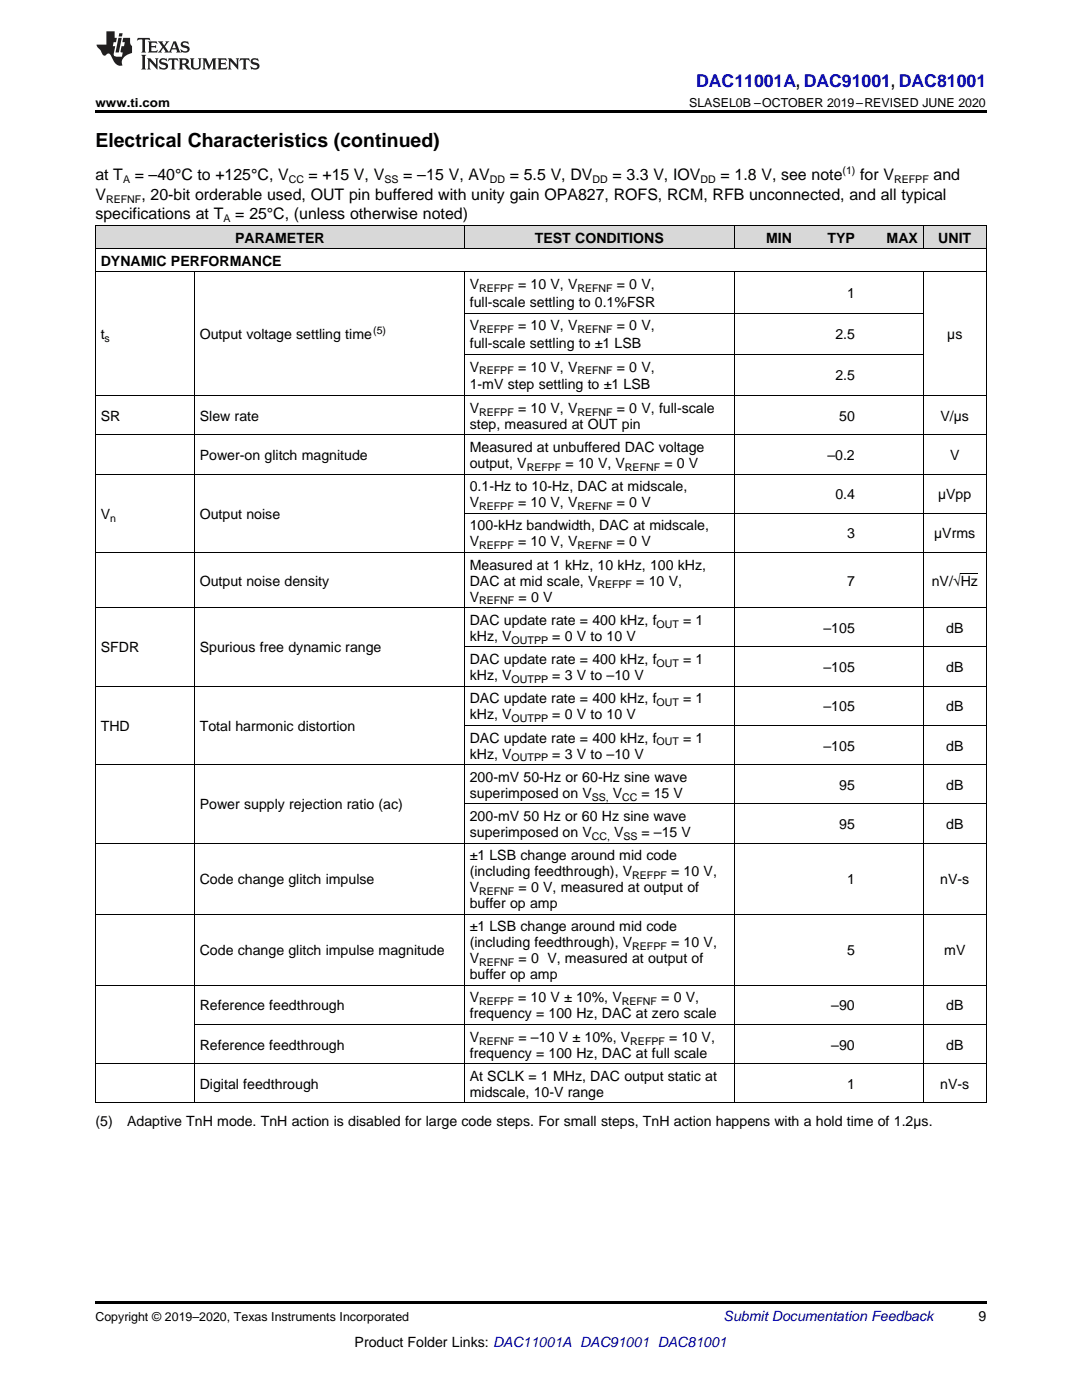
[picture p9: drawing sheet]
<svg xmlns="http://www.w3.org/2000/svg" width="216mm" height="279mm" viewBox="0 0 216 279" stroke-linecap="round" stroke-linejoin="round" font-family="sans-serif">
<defs><g id="words">
<text font-size="3.9" x="19" y="29.3">Electrical Characteristics (continued)</text>
<text font-size="3.5" fill="#00f" x="138.9" y="17.3">DAC11001A, DAC91001, DAC81001</text>
<g font-size="3.2">
<text x="19" y="36">at T</text>
<text x="26.9" y="36">= –40°C to +125°C, V</text>
<text x="61.6" y="36">= +15 V, V</text>
<text x="80.5" y="36">= –15 V, AV</text>
<text x="101.7" y="36">= 5.5 V, DV</text>
<text x="122.2" y="36">= 3.3 V, IOV</text>
<text x="143.8" y="36">= 1.8 V, see note</text>
<text x="171.6" y="36">for V</text>
<text x="186.3" y="36">and</text>
<text x="19" y="39.9">V</text>
<text x="28.2" y="39.9">, 20-bit orderable used, OUT pin buffered with unity gain OPA827, ROFS, RCM, RFB unconnected, and all typical</text>
<text x="19" y="43.7">specifications at T</text>
<text x="47" y="43.7">= 25°C, (unless otherwise noted)</text>
</g>
<g font-size="2.8">
<text x="20.1" y="53.1">DYNAMIC PERFORMANCE</text>
<text x="46.9" y="48.4">PARAMETER</text>
<text x="106.7" y="48.4">TEST CONDITIONS</text>
<text x="152.9" y="48.4">MIN</text>
<text x="165.1" y="48.4">TYP</text>
<text x="176.9" y="48.4">MAX</text>
<text x="187.2" y="48.4">UNIT</text>
<text x="93.7" y="57.7">V</text>
<text x="103.4" y="57.7">= 10 V, V</text>
<text x="123.1" y="57.7">= 0 V,</text>
<text x="169" y="59.5">1</text>
<text x="93.7" y="61.3">full-scale settling to 0.1%FSR</text>
<text x="93.7" y="65.9">V</text>
<text x="103.4" y="65.9">= 10 V, V</text>
<text x="123.1" y="65.9">= 0 V,</text>
<text x="20.1" y="67.7">t</text>
<text x="39.9" y="67.7">Output voltage settling time</text>
<text x="93.7" y="69.5">full-scale settling to ±1 LSB</text>
<text x="166.7" y="67.7">2.5</text>
<text x="189" y="67.7">µs</text>
<text x="93.7" y="74.2">V</text>
<text x="93.7" y="77.7">1-mV step settling to ±1 LSB</text>
<text x="103.4" y="74.2">= 10 V, V</text>
<text x="123.1" y="74.2">= 0 V,</text>
<text x="166.7" y="75.9">2.5</text>
<text x="20.1" y="84">SR</text>
<text x="39.9" y="84">Slew rate</text>
<text x="93.7" y="82.4">V</text>
<text x="103.4" y="82.4">= 10 V, V</text>
<text x="123.1" y="82.4">= 0 V, full-scale</text>
<text x="167.5" y="84">50</text>
<text x="187.7" y="84">V/µs</text>
<text x="93.7" y="85.5">step, measured at OUT pin</text>
<text x="39.9" y="91.8">Power-on glitch magnitude</text>
<text x="93.7" y="90.2">Measured at unbuffered DAC voltage</text>
<text x="93.7" y="93.4">output, V</text>
<text x="112.9" y="93.4">= 10 V, V</text>
<text x="132.6" y="93.4">= 0 V</text>
<text x="165.1" y="91.8">–0.2</text>
<text x="189.6" y="91.8">V</text>
<text x="93.7" y="98">0.1-Hz to 10-Hz, DAC at midscale,</text>
<text x="93.7" y="101.2">V</text>
<text x="103.4" y="101.2">= 10 V, V</text>
<text x="123.1" y="101.2">= 0 V</text>
<text x="166.7" y="99.6">0.4</text>
<text x="187.2" y="99.6">µVpp</text>
<text x="20.1" y="103.5">V</text>
<text x="39.9" y="103.5">Output noise</text>
<text x="93.7" y="105.9">100-kHz bandwidth, DAC at midscale,</text>
<text x="169" y="107.5">3</text>
<text x="186.4" y="107.5">µVrms</text>
<text x="93.7" y="109">V</text>
<text x="93.7" y="113.7">Measured at 1 kHz, 10 kHz, 100 kHz,</text>
<text x="103.4" y="109">= 10 V, V</text>
<text x="123.1" y="109">= 0 V</text>
<text x="39.9" y="116.9">Output noise density</text>
<text x="93.7" y="116.9">DAC at mid scale, V</text>
<text x="127" y="116.9">= 10 V,</text>
<text x="169" y="116.9">7</text>
<text x="185.9" y="116.9">nV/√Hz</text>
<text x="93.7" y="120.1">V</text>
<text x="93.7" y="124.7">DAC update rate = 400 kHz, f</text>
<text x="103.5" y="120.1">= 0 V</text>
<text x="136.3" y="124.7">= 1</text>
<text x="20.1" y="130.2">SFDR</text>
<text x="39.9" y="130.2">Spurious free dynamic range</text>
<text x="93.7" y="127.9">kHz, V</text>
<text x="110.2" y="127.9">= 0 V to 10 V</text>
<text x="164.3" y="126.3">–105</text>
<text x="188.8" y="126.3">dB</text>
<text x="93.7" y="132.5">DAC update rate = 400 kHz, f</text>
<text x="93.7" y="135.7">kHz, V</text>
<text x="110.2" y="135.7">= 3 V to –10 V</text>
<text x="136.3" y="132.5">= 1</text>
<text x="164.3" y="134.1">–105</text>
<text x="188.8" y="134.1">dB</text>
<text x="93.7" y="140.4">DAC update rate = 400 kHz, f</text>
<text x="93.7" y="143.5">kHz, V</text>
<text x="110.2" y="143.5">= 0 V to 10 V</text>
<text x="136.3" y="140.4">= 1</text>
<text x="164.3" y="142">–105</text>
<text x="188.8" y="142">dB</text>
<text x="20.1" y="145.9">THD</text>
<text x="39.9" y="145.9">Total harmonic distortion</text>
<text x="93.7" y="148.2">DAC update rate = 400 kHz, f</text>
<text x="136.3" y="148.2">= 1</text>
<text x="164.3" y="149.8">–105</text>
<text x="188.8" y="149.8">dB</text>
<text x="93.7" y="151.4">kHz, V</text>
<text x="110.2" y="151.4">= 3 V to –10 V</text>
<text x="39.9" y="161.5">Power supply rejection ratio (ac)</text>
<text x="93.7" y="156">200-mV 50-Hz or 60-Hz sine wave</text>
<text x="93.7" y="159.2">superimposed on V</text>
<text x="122.3" y="159.2">V</text>
<text x="128" y="159.2">= 15 V</text>
<text x="167.5" y="157.6">95</text>
<text x="188.8" y="157.6">dB</text>
<text x="93.7" y="163.9">200-mV 50 Hz or 60 Hz sine wave</text>
<text x="93.7" y="167">superimposed on V</text>
<text x="122.5" y="167">V</text>
<text x="128" y="167">= –15 V</text>
<text x="167.5" y="165.5">95</text>
<text x="188.8" y="165.5">dB</text>
<text x="93.7" y="171.7">±1 LSB change around mid code</text>
<text x="39.9" y="176.5">Code change glitch impulse</text>
<text x="93.7" y="174.9">(including feedthrough), V</text>
<text x="93.7" y="178">V</text>
<text x="103.5" y="178">= 0 V, measured at output of</text>
<text x="133.9" y="174.9">= 10 V,</text>
<text x="169" y="176.5">1</text>
<text x="187.6" y="176.5">nV-s</text>
<text x="93.7" y="181.2">buffer op amp</text>
<text x="93.7" y="185.9">±1 LSB change around mid code</text>
<text x="39.9" y="190.6">Code change glitch impulse magnitude</text>
<text x="93.7" y="189.1">(including feedthrough), V</text>
<text x="133.9" y="189.1">= 10 V,</text>
<text x="169" y="190.6">5</text>
<text x="188.4" y="190.6">mV</text>
<text x="93.7" y="192.2">V</text>
<text x="93.7" y="195.4">buffer op amp</text>
<text x="103.5" y="192.2">= 0 V, measured at output of</text>
<text x="39.9" y="201.6">Reference feedthrough</text>
<text x="93.7" y="200.1">V</text>
<text x="93.7" y="203.2">frequency = 100 Hz, DAC at zero scale</text>
<text x="103.4" y="200.1">= 10 V ± 10%, V</text>
<text x="131.9" y="200.1">= 0 V,</text>
<text x="165.9" y="201.6">–90</text>
<text x="188.8" y="201.6">dB</text>
<text x="39.9" y="209.5">Reference feedthrough</text>
<text x="93.7" y="207.9">V</text>
<text x="103.5" y="207.9">= –10 V ± 10%, V</text>
<text x="133.5" y="207.9">= 10 V,</text>
<text x="165.9" y="209.5">–90</text>
<text x="188.8" y="209.5">dB</text>
<text x="93.7" y="211.1">frequency = 100 Hz, DAC at full scale</text>
<text x="93.7" y="215.7">At SCLK = 1 MHz, DAC output static at</text>
<text x="39.9" y="217.3">Digital feedthrough</text>
<text x="93.7" y="218.9">midscale, 10-V range</text>
<text x="169" y="217.3">1</text>
<text x="187.6" y="217.3">nV-s</text>
<text x="19" y="224.8">(5)</text>
<text x="25.4" y="224.8">Adaptive TnH mode. TnH action is disabled for large code steps. For small steps, TnH action happens with a hold time of 1.2µs.</text>
<text x="195.3" y="263.6">9</text>
<text x="70.8" y="268.9">Product Folder Links: DAC11001A DAC91001 DAC81001</text>
</g>
<text font-size="2.8" fill="#0000c8" x="144.4" y="263.6">Submit Documentation Feedback</text>
<g font-size="2.5">
<text x="19" y="21.4">www.ti.com</text>
<text x="137.5" y="21.4">SLASEL0B –OCTOBER 2019–REVISED JUNE 2020</text>
<text x="19" y="263.6">Copyright © 2019–2020, Texas Instruments Incorporated</text>
</g>
<g font-size="2.1">
<text x="168.1" y="34.7">(1)</text>
<text x="21.2" y="40.5">REFNF</text>
<text x="24.6" y="36.6">A</text>
<text x="57.6" y="36.6">CC</text>
<text x="76.7" y="36.6">SS</text>
<text x="97.7" y="36.6">DD</text>
<text x="118.2" y="36.6">DD</text>
<text x="139.8" y="36.6">DD</text>
<text x="178.4" y="36.6">REFPF</text>
<text x="44.6" y="44.4">A</text>
<text x="95.6" y="58.3">REFPF</text>
<text x="115.2" y="58.3">REFNF</text>
<text x="20.9" y="68.3">s</text>
<text x="74.5" y="66.6">(5)</text>
<text x="95.6" y="66.5">REFPF</text>
<text x="115.2" y="66.5">REFNF</text>
<text x="95.6" y="74.7">REFPF</text>
<text x="115.2" y="74.7">REFNF</text>
<text x="95.6" y="82.9">REFPF</text>
<text x="115.2" y="82.9">REFNF</text>
<text x="105.1" y="93.9">REFPF</text>
<text x="124.7" y="93.9">REFNF</text>
<text x="95.6" y="101.8">REFPF</text>
<text x="115.2" y="101.8">REFNF</text>
<text x="22" y="104.1">n</text>
<text x="95.6" y="109.6">REFPF</text>
<text x="115.2" y="109.6">REFNF</text>
<text x="119.2" y="117.4">REFPF</text>
<text x="95.6" y="120.6">REFNF</text>
<text x="131" y="125.3">OUT</text>
<text x="102.1" y="128.4">OUTPP</text>
<text x="102.1" y="136.3">OUTPP</text>
<text x="131" y="133.1">OUT</text>
<text x="131" y="140.9">OUT</text>
<text x="102.1" y="144.1">OUTPP</text>
<text x="131" y="148.8">OUT</text>
<text x="102.1" y="151.9">OUTPP</text>
<text x="118.1" y="159.8">SS,</text>
<text x="124.1" y="159.8">CC</text>
<text x="118.1" y="167.6">CC,</text>
<text x="124.4" y="167.6">SS</text>
<text x="95.6" y="178.6">REFNF</text>
<text x="126.2" y="175.4">REFPF</text>
<text x="126.2" y="189.6">REFPF</text>
<text x="95.6" y="192.8">REFNF</text>
<text x="95.6" y="200.6">REFPF</text>
<text x="124.1" y="200.6">REFNF</text>
<text x="95.6" y="208.5">REFNF</text>
<text x="125.8" y="208.5">REFPF</text>
</g>
</g></defs>
<g fill="#d8d8d8">
<path d="M19 45h19.8v4.7h-19.8z"/>
<path d="M38.8 45h53.9v4.7h-53.9z"/>
<path d="M92.7 45h53.8v4.7h-53.8z"/>
<path d="M146.5 45h12.6v4.7h-12.6z"/>
<path d="M159.1 45h12.6v4.7h-12.6z"/>
<path d="M171.7 45h12.6v4.7h-12.6z"/>
<path d="M184.3 45h12.5v4.7h-12.5z"/>
</g>
<path d="M19 22h177.8v.5h-177.8zM19 259.7h177.8v.5h-177.8z" fill="#000"/>
<g fill="none" stroke="#000" stroke-width=".2">
<path d="M19 54.3h177.8M19 49.6h177.8M19 45h177.8M19.1 45v175.2M38.8 54.3v165.9M92.6 45v4.7M92.6 54.3v165.9M146.5 45v4.7M146.5 54.3v165.9M184.2 45v4.7M184.2 54.3v165.9M196.8 45v175.2"/>
<path d="M19 78.9h177.8M92.7 70.7h91.6M92.7 62.5h91.6M19 94.6h177.8M19 86.8h177.8M19 110.3h177.8M92.7 102.4h104.1M19 136.9h177.8M19 121.3h177.8M92.7 129.1h104.1M19 152.6h177.8M92.7 144.8h104.1"/>
<path d="M19 168.3h177.8M92.7 160.4h104.1M19 196.6h177.8M19 182.4h177.8M19 212.3h177.8M38.8 204.5h158M19 220.1h177.8"/>
</g>
<g fill="#231f20">
<path d="M27.5 7.6l-.1 .5 .4-.2h.6v.1v2.1l-.2 .4h1l-.3-.4v-2.1l.1-.1h.5l.5 .2-.2-.5zM29.5 8.3l.2 .3v1.5l-.2 .4h1.8l.2-.6a1.04 1.04 0 0 1-1.3 .2v-.7h.6l.3 .2v-.6l-.3 .2h-.6v-.6l.8-.1 .4 .3-.2-.5zM31.5 8.3l.9 1.1-.9 1.1h.8l-.2-.2 .5-.7 .4 .7-.2 .2h1.5l-.1-.2 .1-.4h.9l.1 .4-.2 .2h1l-.3-.3-.7-1.9h-.5l-.9 2-.8-1 .9-1h-.8l.1 .3-.3 .5-.4-.6 .2-.2zM34.7 8.6l.4 1h-.7zM36.3 8.4a.63 .63 0 0 0-.2 .7 .63 .63 0 0 0 .6 .4l.6 .2 .1 .2a.75 .75 0 0 1-.7 .4 .75 .75 0 0 1-.6-.5l.1 .7 .1-.1a1.11 1.11 0 0 0 1.5-.6 1.13 1.13 0 0 0-1.2-.8l-.1-.4a1.04 1.04 0 0 1 1.2 .2l-.2-.5-.1 .1-.5-.2zM28.2 10.9l.2 .4v2.2l-.2 .4h1l-.3-.4v-2.2l.3-.4zM29.3 11.6l.3 .4v1.5l-.3 .4h.8l-.2-.4v-1.3l1.5 1.7v-1.9l.2-.4h-.7l.2 .4v.9l-1.1-1.3zM32 11.8a.62 .62 0 0 0-.2 .7 .62 .62 0 0 0 .6 .4l.6 .1 .1 .3a.76 .76 0 0 1-.7 .3 .76 .76 0 0 1-.6-.4l.1 .7 .1-.1a1.11 1.11 0 0 0 1.5-.6 1.13 1.13 0 0 0-1.2-.8l-.1-.4a1.04 1.04 0 0 1 1.2 .2l-.2-.6-.1 .1-.5-.1zM33.7 11.6l-.2 .6a.61 .61 0 0 1 .8-.3v1.6l-.2 .4h.9l-.2-.4v-1.6a.63 .63 0 0 1 .8 .3l-.2-.6zM35.6 11.6l.3 .4v1.5l-.3 .4h1l-.2-.2v-.8l.5 .2a.76 .76 0 0 0 1.2 .7l-1-1a.58 .58 0 0 0 .6-.5 .58 .58 0 0 0-.5-.6zM36.4 11.9h.1a.45 .45 0 0 1 .5 .1 .45 .45 0 0 1 .1 .5l-.7 .2zM37.9 11.6l.2 .2a2.17 2.17 0 0 0 .3 1.9 .99 .99 0 0 0 1.6-.6v-1.1l.2-.4h-.7l.2 .2a1.92 1.92 0 0 1-.2 1.8 .6 .6 0 0 1-.9-.5v-1.1l.2-.4zM40.4 11.6l.2 .4v1.5l-.2 .4h.7l-.2-.4v-1.4l.8 1.8 .8-1.8v1.4l-.2 .4h.9l-.2-.4v-1.5l.2-.4h-.8l-.6 1.5-.6-1.5zM43.4 11.6l.2 .4v1.5l-.2 .4h1.8l.2-.6a1.04 1.04 0 0 1-1.3 .1v-.6h.5l.4 .2v-.6l-.4 .2h-.5v-.7h.8l.3 .3-.1-.6zM45.5 11.6l.2 .4v1.5l-.2 .4h.7l-.2-.4v-1.3l1.5 1.7v-1.9l.2-.4h-.7l.2 .4v.9l-1.1-1.3zM47.9 11.6l-.1 .6a.61 .61 0 0 1 .8-.3v1.6l-.3 .4h1l-.3-.4 .1-1.6a.63 .63 0 0 1 .7 .3l-.1-.6zM50.2 11.8a.62 .62 0 0 0-.2 .7 .62 .62 0 0 0 .6 .4l.6 .1 .2 .3a.76 .76 0 0 1-.8 .3 .76 .76 0 0 1-.6-.4l.1 .7 .2-.1a1.11 1.11 0 0 0 1.5-.6 1.13 1.13 0 0 0-1.3-.8l-.1-.4a1.04 1.04 0 0 1 1.2 .2l-.1-.6-.2 .1-.5-.1z"/>
<path d="M21.2 6.3v2.6h-1.9l.1 .4 .7 .9a.91 .91 0 0 0 1 .8 .56 .56 0 0 1 .5-.3 .56 .56 0 0 1 .5 .3l.4 .8a1.53 1.53 0 0 0 1.9 1.2 1.54 1.54 0 0 1 1-2.1l.9-.3v-1.4a1.52 1.52 0 0 1-.3-1.6h-1.4l-.2 .8h.5l-.2 .8h-.4l-.2 1v.2l.4 .1-.2 .8a1.93 1.93 0 0 1-1.6-.3l.3-1.8h-.5l.2-.8h.4l.2-.8h-.4v-1.3zM23.6 7.6l-.6 2.9h.7l.6-2.9zM23.8 6.6l-.1 .7h.6l.2-.7z"/>
</g>
<path d="M191.7 114.4h3.4" fill="none" stroke="#000" stroke-width=".2"/>
<use href="#words"/>
</svg>
